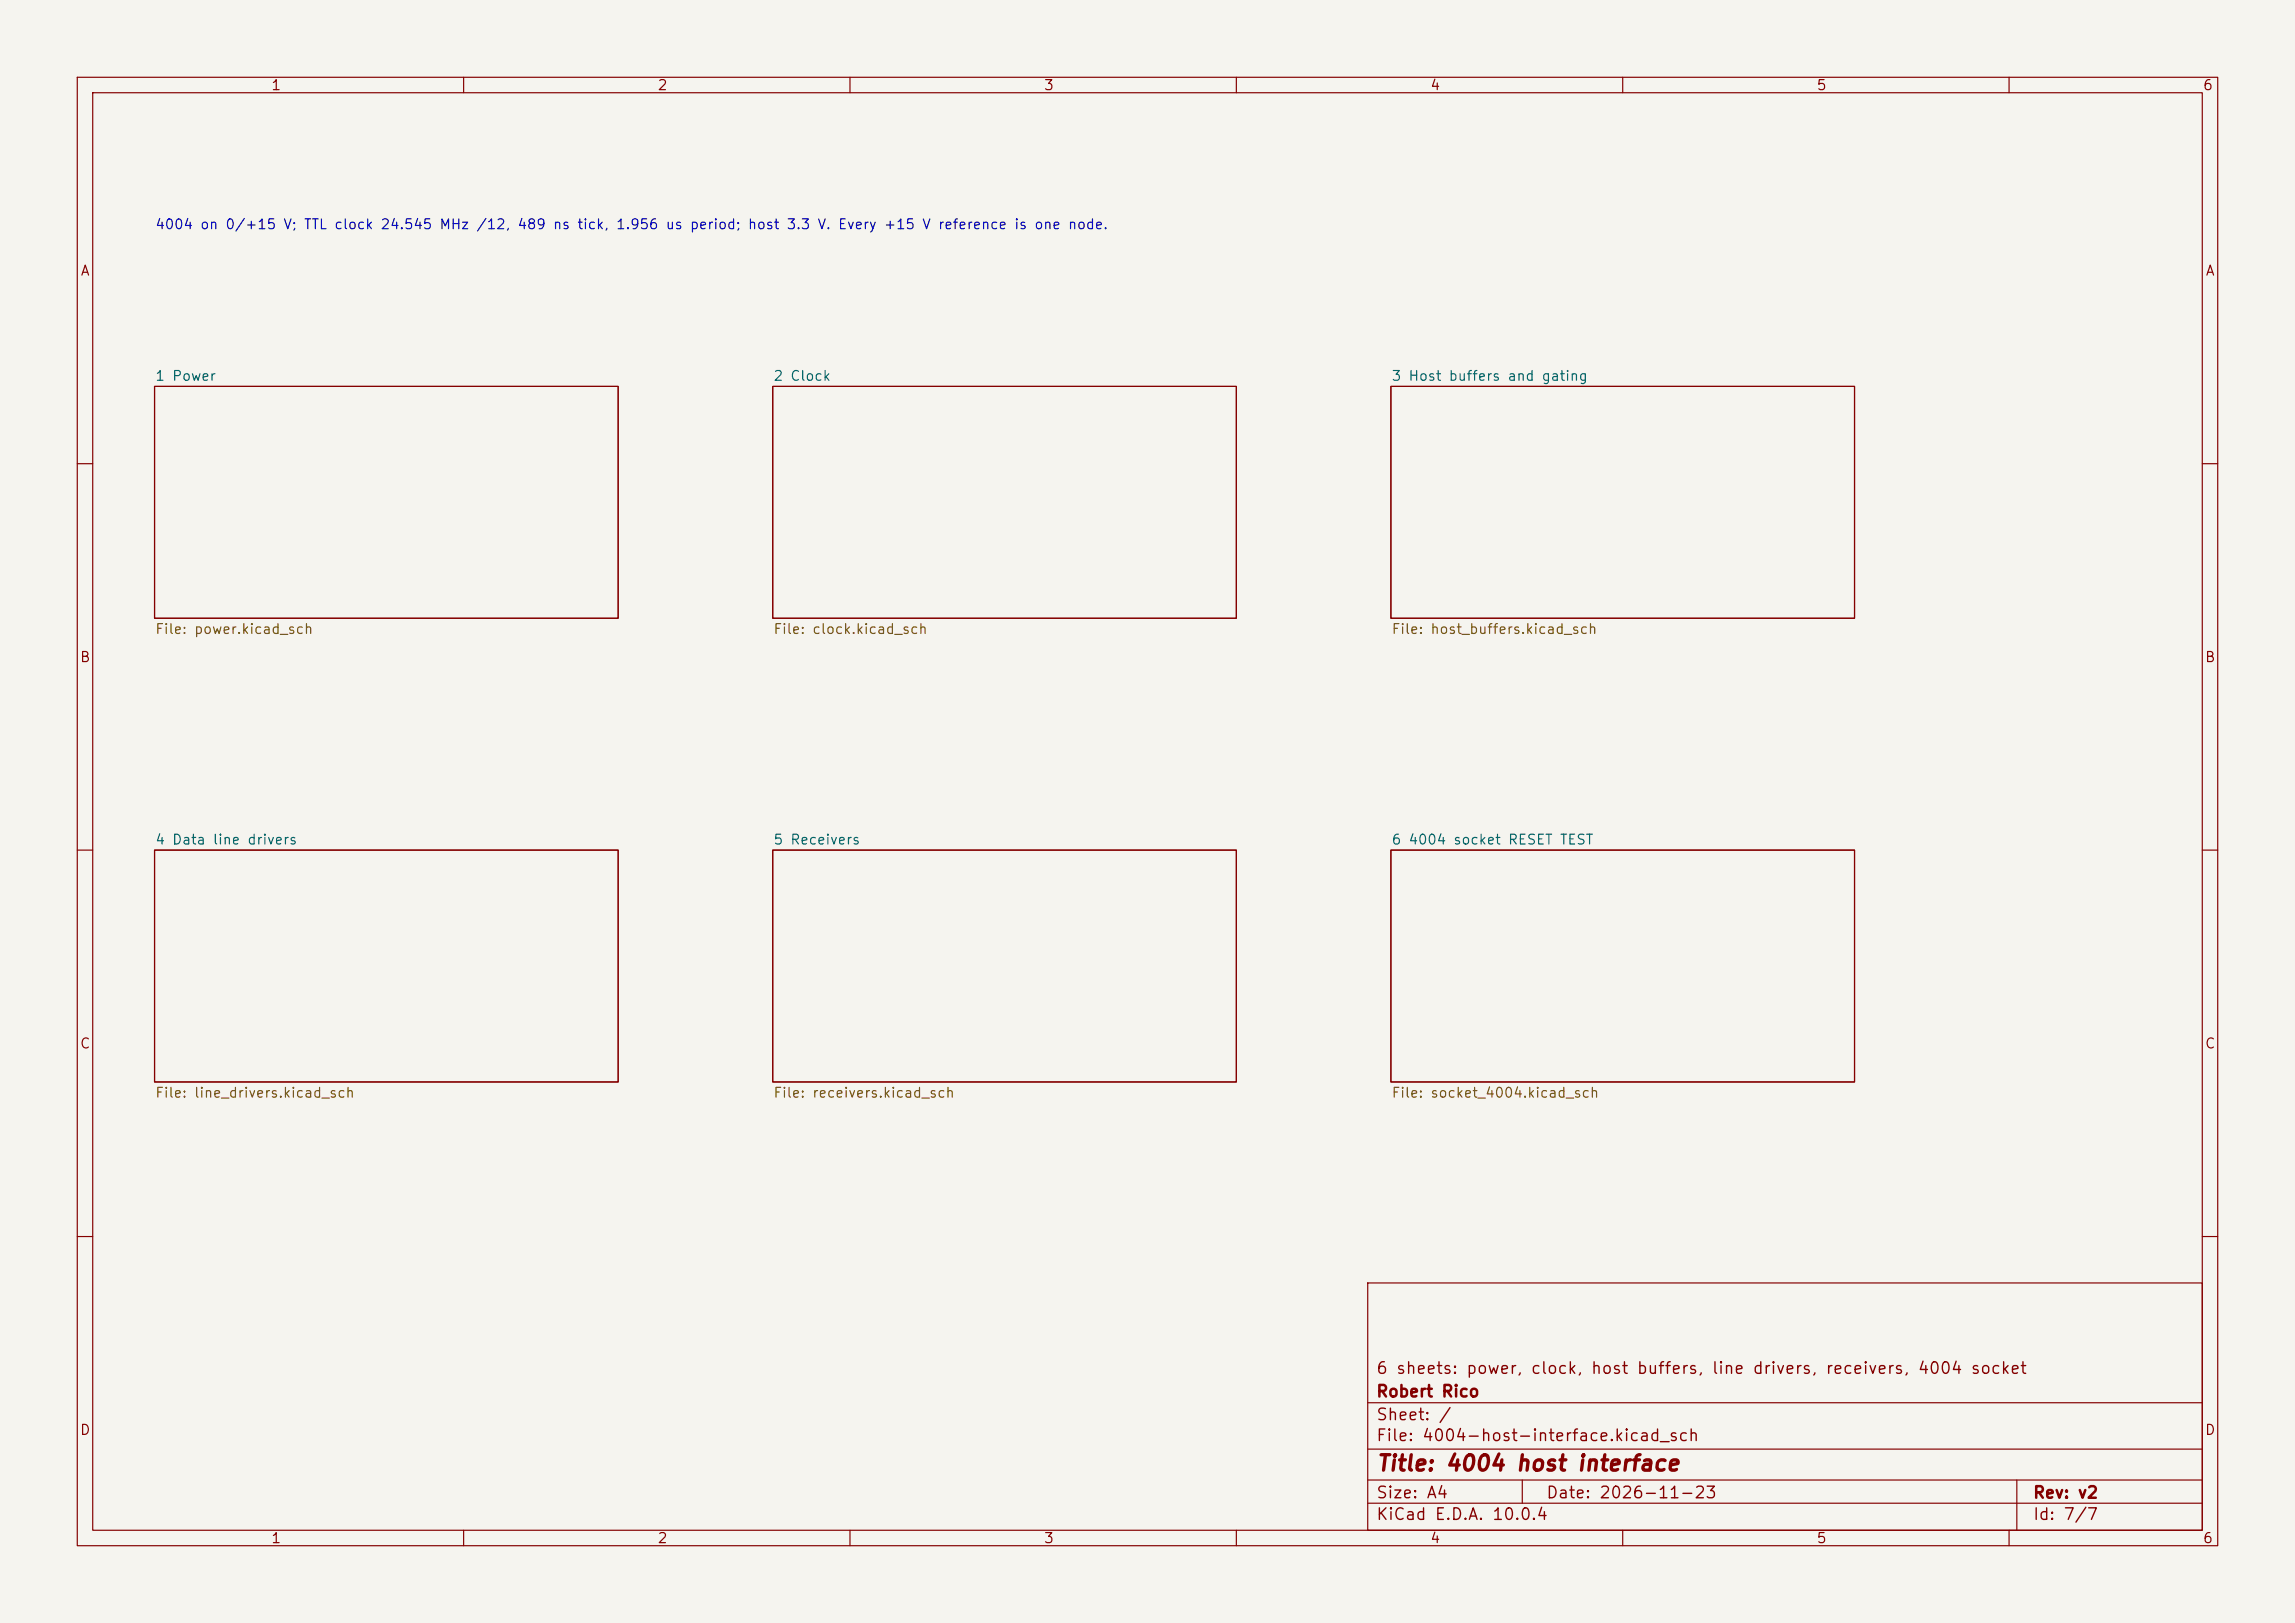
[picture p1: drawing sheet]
<svg xmlns="http://www.w3.org/2000/svg" width="297mm" height="210mm" viewBox="0 0 297 210" stroke-linecap="round" stroke-linejoin="round" font-family="sans-serif">
<defs><g id="words">
<text font-size="2" fill="#840000" x="178" y="190.8">Title: 4004 host interface</text>
<g font-size="1.5" fill="#840000">
<text x="178" y="178.2">6 sheets: power, clock, host buffers, line drivers, receivers, 4004 socket</text>
<text x="178" y="184.2">Sheet: /</text>
<text x="178" y="181.2">Robert Rico</text>
<text x="178" y="186.9">File: 4004-host-interface.kicad_sch</text>
<text x="178" y="197.1">KiCad E.D.A. 10.0.4</text>
<text x="178" y="194.3">Size: A4</text>
<text x="200" y="194.3">Date: 2026-11-23</text>
<text x="263" y="194.3">Rev: v2</text>
<text x="263" y="197.1">Id: 7/7</text>
</g>
<g font-size="1.3" fill="#840000">
<text x="35" y="12">1</text>
<text x="85" y="12">2</text>
<text x="135" y="12">3</text>
<text x="185" y="12">4</text>
<text x="235" y="12">5</text>
<text x="285" y="12">6</text>
<text x="10.3" y="36">A</text>
<text x="285.3" y="36">A</text>
<text x="10.3" y="86">B</text>
<text x="285.3" y="86">B</text>
<text x="10.3" y="136">C</text>
<text x="285.3" y="136">C</text>
<text x="10.3" y="186">D</text>
<text x="285.3" y="186">D</text>
<text x="35" y="200">1</text>
<text x="85" y="200">2</text>
<text x="135" y="200">3</text>
<text x="185" y="200">4</text>
<text x="235" y="200">5</text>
<text x="285" y="200">6</text>
</g>
<text font-size="1.3" fill="#0000c2" x="20" y="30">4004 on 0/+15 V; TTL clock 24.545 MHz /12, 489 ns tick, 1.956 us period; host 3.3 V. Every +15 V reference is one node.</text>
<g font-size="1.3" fill="#006464">
<text x="20" y="49.6">1 Power</text>
<text x="100" y="49.6">2 Clock</text>
<text x="180" y="49.6">3 Host buffers and gating</text>
<text x="20" y="109.6">4 Data line drivers</text>
<text x="100" y="109.6">5 Receivers</text>
<text x="180" y="109.6">6 4004 socket RESET TEST</text>
</g>
<g font-size="1.3" fill="#725600">
<text x="20" y="82.3">File: power.kicad_sch</text>
<text x="100" y="82.3">File: clock.kicad_sch</text>
<text x="180" y="82.3">File: host_buffers.kicad_sch</text>
<text x="20" y="142.3">File: line_drivers.kicad_sch</text>
<text x="100" y="142.3">File: receivers.kicad_sch</text>
<text x="180" y="142.3">File: socket_4004.kicad_sch</text>
</g>
</g></defs>
<path d="M0 0h297v210h-297z" fill="#f5f4ef" stroke="#f5f4ef" stroke-width=".13"/>
<g fill="none" stroke="#840000" stroke-width=".15">
<path d="M10 10h277v190h-277zM12 12h273v186h-273zM60 10v2M110 10v2M160 10v2M210 10v2M260 10v2M20 50h60v30h-60zM100 50h60v30h-60zM180 50h60v30h-60zM10 60h2M285 60h2"/>
<path d="M10 110h2M20 110h60v30h-60zM100 110h60v30h-60zM180 110h60v30h-60zM285 110h2M10 160h2M177 166h108v32h-108zM285 160h2M60 198v2M110 198v2M160 198v2M177 194.5h108"/>
<path d="M177 191.5h108M177 187.5h108M177 181.5h108M197 191.5v3M210 198v2M260 198v2M261 191.5v6.5"/>
</g>
<use href="#words"/>
</svg>
